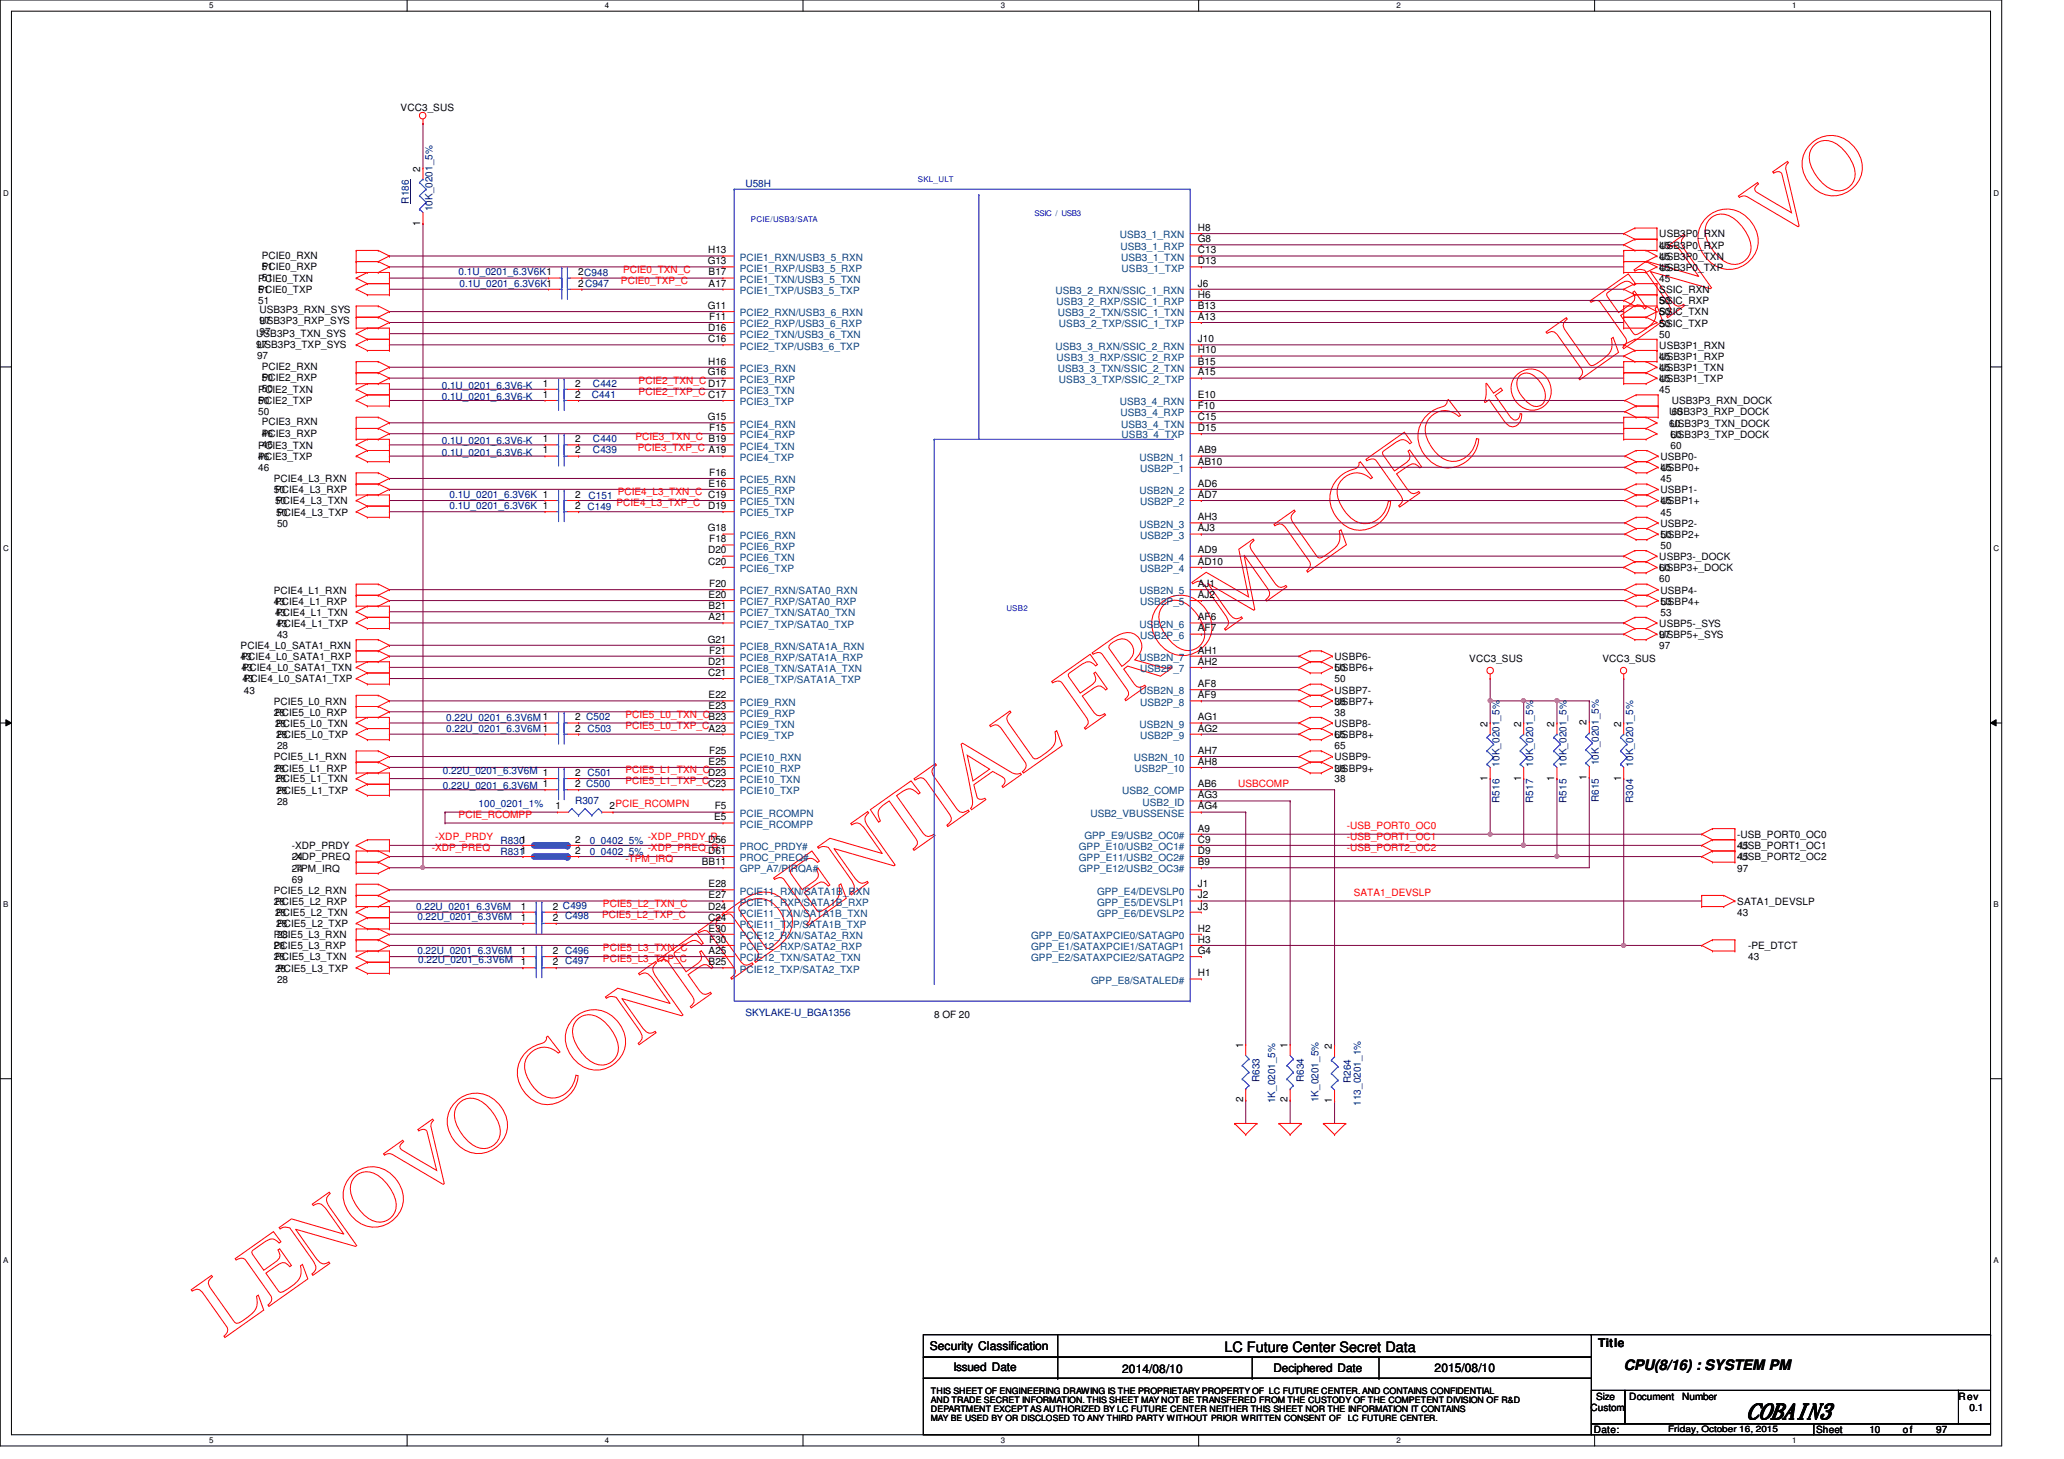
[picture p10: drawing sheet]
<svg xmlns="http://www.w3.org/2000/svg" width="297mm" height="210mm" viewBox="0 0 297 210" stroke-linecap="round" stroke-linejoin="round" font-family="sans-serif">
<defs><g id="words">
<text font-size="12.7" fill="#f00" x="32.2" y="192.5" transform="rotate(-35 32.2 192.5)">LENOVO CONFIDENTIAL FROM LCFC to LENOVO</text>
<text font-size="3.2" x="251.4" y="204">COBAIN3</text>
<g font-size="2.1">
<text x="176.2" y="194.4">LC Future Center Secret Data</text>
<text x="233.7" y="197.1">CPU(8/16) : SYSTEM PM</text>
</g>
<g font-size="1.7">
<text x="133.8" y="194.3">Security Classification</text>
<text x="137.2" y="197.2">Issued Date</text>
<text x="161.5" y="197.5">2014/08/10</text>
<text x="183.3" y="197.4">Deciphered Date</text>
<text x="206.5" y="197.3">2015/08/10</text>
<text x="230" y="193.8">Title</text>
</g>
<g font-size="1.4">
<text x="57.7" y="15.9">VCC3_SUS</text>
<text x="60.5" y="24.7" transform="rotate(-90 60.5 24.7)">2</text>
<text x="60.5" y="32.5" transform="rotate(-90 60.5 32.5)">1</text>
<text x="172.4" y="33.2">H8</text>
<text x="172.4" y="34.8">G8</text>
<text x="238.8" y="34.2">USB3P0_RXN</text>
<text x="238.8" y="35.8">45</text>
<text x="238.8" y="35.8">USB3P0_RXP</text>
<text x="37.2" y="40.6">PCIE0_TXN</text>
<text x="37.7" y="38.8">PCIE0_RXP</text>
<text x="37.7" y="40.4">51</text>
<text x="37.7" y="37.2">PCIE0_RXN</text>
<text x="37.7" y="38.8">51</text>
<text x="83.2" y="41.2">2C947</text>
<text x="83.2" y="39.6">2C948</text>
<text x="101.9" y="38">G13</text>
<text x="101.9" y="36.4">H13</text>
<text x="102" y="39.6">B17</text>
<text x="102" y="41.2">A17</text>
<text x="172.4" y="36.4">C13</text>
<text x="172.4" y="38">D13</text>
<text x="172.4" y="41.2">J6</text>
<text x="238.8" y="37.4">USB3P0_TXN</text>
<text x="238.8" y="39">45</text>
<text x="238.8" y="39">USB3P0_TXP</text>
<text x="238.8" y="40.6">45</text>
<text x="238.8" y="37.4">45</text>
<text x="37.2" y="42.2">PCIE0_TXP</text>
<text x="37.2" y="43.8">51</text>
<text x="37.2" y="42.2">51</text>
<text x="37.3" y="45">USB3P3_RXN_SYS</text>
<text x="37.3" y="46.7">97</text>
<text x="37.3" y="46.7">USB3P3_RXP_SYS</text>
<text x="101.9" y="44.5">G11</text>
<text x="101.9" y="47.6">D16</text>
<text x="102.1" y="46">F11</text>
<text x="172.4" y="42.8">H6</text>
<text x="172.4" y="44.5">B13</text>
<text x="172.4" y="46">A13</text>
<text x="238.8" y="47">SSIC_TXP</text>
<text x="238.8" y="45.4">SSIC_TXN</text>
<text x="238.8" y="47">50</text>
<text x="238.8" y="42.2">SSIC_RXN</text>
<text x="238.8" y="43.8">50</text>
<text x="238.8" y="43.8">SSIC_RXP</text>
<text x="238.8" y="45.4">50</text>
<text x="36.9" y="48.4">USB3P3_TXN_SYS</text>
<text x="36.9" y="50">97</text>
<text x="37" y="50">USB3P3_TXP_SYS</text>
<text x="37" y="51.6">97</text>
<text x="37.3" y="48.3">97</text>
<text x="37.7" y="53.2">PCIE2_RXN</text>
<text x="101.9" y="49.2">C16</text>
<text x="101.9" y="52.5">H16</text>
<text x="172.4" y="49.2">J10</text>
<text x="172.4" y="50.8">H10</text>
<text x="172.4" y="52.5">B15</text>
<text x="238.8" y="48.6">50</text>
<text x="238.8" y="53.4">USB3P1_TXN</text>
<text x="238.8" y="50.2">USB3P1_RXN</text>
<text x="238.8" y="51.8">45</text>
<text x="238.8" y="51.8">USB3P1_RXP</text>
<text x="238.8" y="53.4">45</text>
<text x="37.2" y="58.2">PCIE2_TXP</text>
<text x="37.2" y="59.8">50</text>
<text x="37.2" y="56.6">PCIE2_TXN</text>
<text x="37.2" y="58.2">50</text>
<text x="37.7" y="54.8">PCIE2_RXP</text>
<text x="37.7" y="56.4">50</text>
<text x="37.7" y="54.8">50</text>
<text x="78.1" y="55.6">1</text>
<text x="78.1" y="57.2">1</text>
<text x="82.8" y="55.6">2</text>
<text x="82.8" y="57.2">2</text>
<text x="101.9" y="54">G16</text>
<text x="101.9" y="55.6">D17</text>
<text x="101.9" y="57.2">C17</text>
<text x="172.4" y="54">A15</text>
<text x="172.4" y="57.2">E10</text>
<text x="172.4" y="58.8">F10</text>
<text x="238.8" y="55">USB3P1_TXP</text>
<text x="238.8" y="56.6">45</text>
<text x="238.8" y="55">45</text>
<text x="240.2" y="59.8">USB3P3_RXP_DOCK</text>
<text x="240.6" y="58.2">USB3P3_RXN_DOCK</text>
<text x="240.6" y="59.8">60</text>
<text x="37.2" y="64.6">PCIE3_TXN</text>
<text x="37.7" y="62.8">PCIE3_RXP</text>
<text x="37.7" y="64.4">46</text>
<text x="37.7" y="61.2">PCIE3_RXN</text>
<text x="37.7" y="62.8">46</text>
<text x="78.1" y="65.2">1</text>
<text x="78.1" y="63.6">1</text>
<text x="82.8" y="65.2">2</text>
<text x="82.8" y="63.6">2</text>
<text x="101.9" y="60.5">G15</text>
<text x="102" y="63.6">B19</text>
<text x="102" y="65.2">A19</text>
<text x="102.1" y="62">F15</text>
<text x="172.4" y="60.5">C15</text>
<text x="172.4" y="62">D15</text>
<text x="172.4" y="65.2">AB9</text>
<text x="240.2" y="61.4">60</text>
<text x="240.4" y="63">USB3P3_TXP_DOCK</text>
<text x="240.4" y="64.6">60</text>
<text x="240.4" y="61.4">USB3P3_TXN_DOCK</text>
<text x="240.4" y="63">60</text>
<text x="37.2" y="66.2">46</text>
<text x="37.2" y="66.2">PCIE3_TXP</text>
<text x="37.2" y="67.8">46</text>
<text x="39.4" y="69.4">PCIE4_L3_RXN</text>
<text x="39.4" y="71">50</text>
<text x="39.6" y="71">PCIE4_L3_RXP</text>
<text x="82.8" y="71.6">2</text>
<text x="101.9" y="71.6">C19</text>
<text x="102" y="70">E16</text>
<text x="102.1" y="68.5">F16</text>
<text x="172.4" y="66.8">AB10</text>
<text x="172.4" y="70">AD6</text>
<text x="172.4" y="71.6">AD7</text>
<text x="239" y="66.2">USBP0-</text>
<text x="239" y="67.8">45</text>
<text x="239" y="67.8">USBP0+</text>
<text x="239" y="69.4">45</text>
<text x="239" y="71">USBP1-</text>
<text x="39.6" y="72.6">50</text>
<text x="39.7" y="72.6">PCIE4_L3_TXN</text>
<text x="39.7" y="74.2">50</text>
<text x="39.9" y="74.2">PCIE4_L3_TXP</text>
<text x="39.9" y="75.8">50</text>
<text x="82.8" y="73.2">2 C149</text>
<text x="101.9" y="76.5">G18</text>
<text x="101.9" y="73.2">D19</text>
<text x="172.4" y="74.8">AH3</text>
<text x="172.4" y="76.5">AJ3</text>
<text x="239" y="72.6">45</text>
<text x="239" y="72.6">USBP1+</text>
<text x="239" y="74.2">45</text>
<text x="239" y="75.8">USBP2-</text>
<text x="239" y="77.4">50</text>
<text x="239" y="77.4">USBP2+</text>
<text x="101.9" y="79.6">D20</text>
<text x="101.9" y="81.2">C20</text>
<text x="102.1" y="78">F18</text>
<text x="172.4" y="79.6">AD9</text>
<text x="172.4" y="81.2">AD10</text>
<text x="238.8" y="80.6">USBP3-_DOCK</text>
<text x="238.8" y="82.2">60</text>
<text x="238.8" y="82.2">USBP3+_DOCK</text>
<text x="238.8" y="83.8">60</text>
<text x="239" y="79">50</text>
<text x="39.4" y="85.4">PCIE4_L1_RXN</text>
<text x="39.4" y="87">43</text>
<text x="39.6" y="87">PCIE4_L1_RXP</text>
<text x="39.6" y="88.6">43</text>
<text x="39.7" y="88.6">PCIE4_L1_TXN</text>
<text x="102" y="86">E20</text>
<text x="102" y="87.6">B21</text>
<text x="102" y="89.2">A21</text>
<text x="102.1" y="84.5">F20</text>
<text x="172.4" y="84.5">AJ1</text>
<text x="172.4" y="86">AJ2</text>
<text x="172.4" y="89.2">AF6</text>
<text x="239" y="85.4">USBP4-</text>
<text x="239" y="87">53</text>
<text x="239" y="87">USBP4+</text>
<text x="239" y="88.6">53</text>
<text x="34.6" y="93.4">PCIE4_L0_SATA1_RXN</text>
<text x="34.6" y="95">43</text>
<text x="34.8" y="95">PCIE4_L0_SATA1_RXP</text>
<text x="39.7" y="90.2">43</text>
<text x="39.9" y="90.2">PCIE4_L1_TXP</text>
<text x="39.9" y="91.8">43</text>
<text x="101.9" y="92.5">G21</text>
<text x="101.9" y="95.6">D21</text>
<text x="102.1" y="94">F21</text>
<text x="172.4" y="90.8">AF7</text>
<text x="172.4" y="94">AH1</text>
<text x="172.4" y="95.6">AH2</text>
<text x="192.1" y="95">USBP6-</text>
<text x="211.5" y="95.3">VCC3_SUS</text>
<text x="230.6" y="95.3">VCC3_SUS</text>
<text x="238.8" y="90.2">USBP5-_SYS</text>
<text x="238.8" y="91.8">97</text>
<text x="238.8" y="91.8">USBP5+_SYS</text>
<text x="238.8" y="93.4">97</text>
<text x="34.8" y="96.6">43</text>
<text x="34.9" y="96.6">PCIE4_L0_SATA1_TXN</text>
<text x="34.9" y="98.2">43</text>
<text x="35.1" y="98.2">PCIE4_L0_SATA1_TXP</text>
<text x="35.1" y="99.8">43</text>
<text x="39.4" y="101.4">PCIE5_L0_RXN</text>
<text x="101.9" y="97.2">C21</text>
<text x="102" y="100.5">E22</text>
<text x="172.4" y="98.8">AF8</text>
<text x="172.4" y="100.5">AF9</text>
<text x="192.1" y="96.6">50</text>
<text x="192.1" y="96.6">USBP6+</text>
<text x="192.1" y="98.2">50</text>
<text x="192.1" y="99.8">USBP7-</text>
<text x="192.1" y="101.4">38</text>
<text x="192.1" y="101.4">USBP7+</text>
<text x="39.4" y="103">28</text>
<text x="39.6" y="103">PCIE5_L0_RXP</text>
<text x="39.6" y="104.6">28</text>
<text x="39.7" y="104.6">PCIE5_L0_TXN</text>
<text x="39.7" y="106.2">28</text>
<text x="39.9" y="106.2">PCIE5_L0_TXP</text>
<text x="39.9" y="107.8">28</text>
<text x="82.8" y="103.6">2 C502</text>
<text x="82.8" y="105.2">2 C503</text>
<text x="102" y="102">E23</text>
<text x="102" y="103.6">B23</text>
<text x="102" y="105.2">A23</text>
<text x="172.4" y="103.6">AG1</text>
<text x="172.4" y="105.2">AG2</text>
<text x="192.1" y="103">38</text>
<text x="192.1" y="104.6">USBP8-</text>
<text x="192.1" y="106.2">65</text>
<text x="192.1" y="106.2">USBP8+</text>
<text x="192.1" y="107.8">65</text>
<text x="214.1" y="104.5" transform="rotate(-90 214.1 104.5)">2</text>
<text x="218.9" y="104.5" transform="rotate(-90 218.9 104.5)">2</text>
<text x="223.7" y="104.5" transform="rotate(-90 223.7 104.5)">2</text>
<text x="228.3" y="104.4" transform="rotate(-90 228.3 104.4)">2</text>
<text x="233.3" y="104.5" transform="rotate(-90 233.3 104.5)">2</text>
<text x="39.4" y="109.4">PCIE5_L1_RXN</text>
<text x="39.4" y="111">28</text>
<text x="39.6" y="111">PCIE5_L1_RXP</text>
<text x="39.6" y="112.6">28</text>
<text x="39.7" y="112.6">PCIE5_L1_TXN</text>
<text x="82.8" y="113.2">2 C500</text>
<text x="82.8" y="111.6">2 C501</text>
<text x="101.9" y="111.6">D23</text>
<text x="101.9" y="113.2">C23</text>
<text x="102" y="110">E25</text>
<text x="102.1" y="108.5">F25</text>
<text x="172.4" y="108.5">AH7</text>
<text x="172.4" y="110">AH8</text>
<text x="172.4" y="113.2">AB6</text>
<text x="192.1" y="109.4">USBP9-</text>
<text x="192.1" y="111">38</text>
<text x="192.1" y="111">USBP9+</text>
<text x="192.1" y="112.6">38</text>
<text x="214.1" y="112.3" transform="rotate(-90 214.1 112.3)">1</text>
<text x="218.9" y="112.3" transform="rotate(-90 218.9 112.3)">1</text>
<text x="223.7" y="112.3" transform="rotate(-90 223.7 112.3)">1</text>
<text x="228.3" y="112.2" transform="rotate(-90 228.3 112.2)">1</text>
<text x="233.3" y="112.3" transform="rotate(-90 233.3 112.3)">1</text>
<text x="39.7" y="114.2">28</text>
<text x="39.9" y="114.2">PCIE5_L1_TXP</text>
<text x="39.9" y="115.8">28</text>
<text x="79.9" y="116.5">1</text>
<text x="87.7" y="116.5">2</text>
<text x="102.8" y="118">E5</text>
<text x="102.9" y="116.5">F5</text>
<text x="172.4" y="114.9">AG3</text>
<text x="172.4" y="116.5">AG4</text>
<text x="172.4" y="119.6">A9</text>
<text x="42" y="122.2">-XDP_PRDY</text>
<text x="42" y="123.8">24</text>
<text x="42" y="123.8">-XDP_PREQ</text>
<text x="42" y="125.4">24</text>
<text x="42" y="125.4">-TPM_IRQ</text>
<text x="82.8" y="121.2">2</text>
<text x="82.8" y="122.9">2</text>
<text x="101" y="124.5">BB11</text>
<text x="101.9" y="121.2">D56</text>
<text x="101.9" y="122.9">D61</text>
<text x="172.4" y="121.2">C9</text>
<text x="172.4" y="122.9">D9</text>
<text x="172.4" y="124.5">B9</text>
<text x="250" y="120.6">-USB_PORT0_OC0</text>
<text x="250" y="122.2">45</text>
<text x="250" y="122.2">-USB_PORT1_OC1</text>
<text x="250" y="123.8">45</text>
<text x="250" y="123.8">-USB_PORT2_OC2</text>
<text x="250" y="125.4">97</text>
<text x="39.4" y="128.6">PCIE5_L2_RXN</text>
<text x="39.4" y="130.2">28</text>
<text x="39.6" y="130.2">PCIE5_L2_RXP</text>
<text x="39.6" y="131.8">28</text>
<text x="39.7" y="131.8">PCIE5_L2_TXN</text>
<text x="42" y="127">69</text>
<text x="75" y="130.9">1</text>
<text x="79.5" y="130.9">2 C499</text>
<text x="101.9" y="130.9">D24</text>
<text x="102" y="127.6">E28</text>
<text x="102" y="129.2">E27</text>
<text x="172.4" y="127.6">J1</text>
<text x="172.4" y="129.2">J2</text>
<text x="172.4" y="130.9">J3</text>
<text x="250" y="130.2">SATA1_DEVSLP</text>
<text x="250" y="131.8">43</text>
<text x="39.4" y="135">PCIE5_L3_RXN</text>
<text x="39.4" y="136.6">28</text>
<text x="39.4" y="136.6">PCIE5_L3_RXP</text>
<text x="39.7" y="133.4">28</text>
<text x="39.9" y="133.4">PCIE5_L2_TXP</text>
<text x="39.9" y="135">28</text>
<text x="75" y="132.5">1</text>
<text x="75" y="137.2">1</text>
<text x="79.5" y="132.5">2 C498</text>
<text x="79.5" y="137.2">2 C496</text>
<text x="101.9" y="132.5">C24</text>
<text x="102" y="134">E30</text>
<text x="102" y="137.2">A25</text>
<text x="102.1" y="135.6">F30</text>
<text x="172.4" y="134">H2</text>
<text x="172.4" y="135.6">H3</text>
<text x="172.4" y="137.2">G4</text>
<text x="251.6" y="136.6">-PE_DTCT</text>
<text x="39.4" y="138.2">28</text>
<text x="39.6" y="138.2">PCIE5_L3_TXN</text>
<text x="39.6" y="139.8">28</text>
<text x="39.9" y="139.8">PCIE5_L3_TXP</text>
<text x="39.9" y="141.4">28</text>
<text x="75" y="138.9">1</text>
<text x="79.5" y="138.9">2 C497</text>
<text x="102" y="138.9">B25</text>
<text x="172.4" y="140.5">H1</text>
<text x="251.6" y="138.2">43</text>
<text x="134.4" y="146.5">8 OF 20</text>
<text x="178.9" y="150.7" transform="rotate(-90 178.9 150.7)">1</text>
<text x="185.3" y="150.7" transform="rotate(-90 185.3 150.7)">1</text>
<text x="191.7" y="150.9" transform="rotate(-90 191.7 150.9)">2</text>
<text x="178.9" y="158.6" transform="rotate(-90 178.9 158.6)">2</text>
<text x="185.3" y="158.6" transform="rotate(-90 185.3 158.6)">2</text>
<text x="191.7" y="158.8" transform="rotate(-90 191.7 158.8)">1</text>
<text x="228.9" y="203">Custom</text>
<text x="229.7" y="201.4">Size</text>
<text x="234.5" y="201.4">Document</text>
<text x="242.1" y="201.4">Number</text>
<text x="281.9" y="201.4">Rev</text>
<text x="283.5" y="203">0.1</text>
<text x="229.4" y="206.2">Date:</text>
<text x="261.4" y="206.2">Sheet</text>
<text x="269" y="206.2">10</text>
<text x="273.9" y="206.2">of</text>
<text x="278.6" y="206.2">97</text>
</g>
<g font-size="1.4" fill="#000080">
<text x="58.8" y="29.3" transform="rotate(-90 58.8 29.3)">R186</text>
<text x="107.3" y="27">U58H</text>
<text x="62.2" y="30.4" transform="rotate(-90 62.2 30.4)">10K_0201_5%</text>
<text x="66" y="39.6">0.1U_0201_6.3V6K1</text>
<text x="66.1" y="41.4">0.1U_0201_6.3V6K1</text>
<text x="63.6" y="55.9">0.1U_0201_6.3V6-K</text>
<text x="63.6" y="57.5">0.1U_0201_6.3V6-K</text>
<text x="85.2" y="57.2">C441</text>
<text x="85.3" y="55.6">C442</text>
<text x="63.6" y="65.5">0.1U_0201_6.3V6-K</text>
<text x="63.6" y="63.9">0.1U_0201_6.3V6-K</text>
<text x="85.3" y="65.2">C439</text>
<text x="85.3" y="63.6">C440</text>
<text x="64.7" y="71.6">0.1U_0201_6.3V6K 1</text>
<text x="84.7" y="71.8">C151</text>
<text x="64.7" y="73.2">0.1U_0201_6.3V6K 1</text>
<text x="64.2" y="105.4">0.22U_0201_6.3V6M 1</text>
<text x="64.2" y="103.8">0.22U_0201_6.3V6M 1</text>
<text x="63.8" y="111.3">0.22U_0201_6.3V6M 1</text>
<text x="63.8" y="113.5">0.22U_0201_6.3V6M 1</text>
<text x="215.8" y="110.3" transform="rotate(-90 215.8 110.3)">10K_0201_5%</text>
<text x="220.6" y="110.3" transform="rotate(-90 220.6 110.3)">10K_0201_5%</text>
<text x="225.4" y="110.3" transform="rotate(-90 225.4 110.3)">10K_0201_5%</text>
<text x="230.1" y="110.1" transform="rotate(-90 230.1 110.1)">10K_0201_5%</text>
<text x="235" y="110.3" transform="rotate(-90 235 110.3)">10K_0201_5%</text>
<text x="68.9" y="116.1">100_0201_1%</text>
<text x="82.8" y="115.6">R307</text>
<text x="215.8" y="115.5" transform="rotate(-90 215.8 115.5)">R516</text>
<text x="220.6" y="115.5" transform="rotate(-90 220.6 115.5)">R517</text>
<text x="225.4" y="115.5" transform="rotate(-90 225.4 115.5)">R515</text>
<text x="230.1" y="115.4" transform="rotate(-90 230.1 115.4)">R615</text>
<text x="235" y="115.5" transform="rotate(-90 235 115.5)">R304</text>
<text x="72" y="121.4">R8301</text>
<text x="72" y="123">R8311</text>
<text x="84.9" y="121.4">0_0402_5%</text>
<text x="84.9" y="123">0_0402_5%</text>
<text x="59.9" y="131">0.22U_0201_6.3V6M</text>
<text x="60.1" y="132.4">0.22U_0201_6.3V6M</text>
<text x="60.1" y="137.2">0.22U_0201_6.3V6M</text>
<text x="60.2" y="138.5">0.22U_0201_6.3V6M</text>
<text x="107.3" y="146.2">SKYLAKE-U_BGA1356</text>
<text x="181.3" y="155.7" transform="rotate(-90 181.3 155.7)">R633</text>
<text x="187.7" y="155.7" transform="rotate(-90 187.7 155.7)">R634</text>
<text x="194.4" y="155.9" transform="rotate(-90 194.4 155.9)">R264</text>
<text x="183.5" y="158.8" transform="rotate(-90 183.5 158.8)">1K_0201_5%</text>
<text x="189.7" y="158.6" transform="rotate(-90 189.7 158.6)">1K_0201_5%</text>
<text x="195.8" y="159.1" transform="rotate(-90 195.8 159.1)">113_0201_1%</text>
</g>
<g font-size="1.4" fill="#004080">
<text x="161.2" y="34.3">USB3_1_RXN</text>
<text x="161.2" y="35.9">USB3_1_RXP</text>
<text x="106.5" y="37.5">PCIE1_RXN/USB3_5_RXN</text>
<text x="106.5" y="39.1">PCIE1_RXP/USB3_5_RXP</text>
<text x="106.5" y="40.7">PCIE1_TXN/USB3_5_TXN</text>
<text x="161.3" y="37.5">USB3_1_TXN</text>
<text x="161.4" y="39.1">USB3_1_TXP</text>
<text x="106.5" y="42.3">PCIE1_TXP/USB3_5_TXP</text>
<text x="106.5" y="45.5">PCIE2_RXN/USB3_6_RXN</text>
<text x="106.5" y="47.1">PCIE2_RXP/USB3_6_RXP</text>
<text x="151.9" y="42.3">USB3_2_RXN/SSIC_1_RXN</text>
<text x="152.1" y="43.9">USB3_2_RXP/SSIC_1_RXP</text>
<text x="152.2" y="45.5">USB3_2_TXN/SSIC_1_TXN</text>
<text x="152.4" y="47.1">USB3_2_TXP/SSIC_1_TXP</text>
<text x="106.5" y="48.7">PCIE2_TXN/USB3_6_TXN</text>
<text x="106.5" y="50.3">PCIE2_TXP/USB3_6_TXP</text>
<text x="106.5" y="53.5">PCIE3_RXN</text>
<text x="151.9" y="50.3">USB3_3_RXN/SSIC_2_RXN</text>
<text x="152.1" y="51.9">USB3_3_RXP/SSIC_2_RXP</text>
<text x="152.2" y="53.5">USB3_3_TXN/SSIC_2_TXN</text>
<text x="106.5" y="55.1">PCIE3_RXP</text>
<text x="106.5" y="56.7">PCIE3_TXN</text>
<text x="106.5" y="58.3">PCIE3_TXP</text>
<text x="152.4" y="55.1">USB3_3_TXP/SSIC_2_TXP</text>
<text x="161.2" y="58.3">USB3_4_RXN</text>
<text x="161.2" y="59.9">USB3_4_RXP</text>
<text x="106.5" y="61.5">PCIE4_RXN</text>
<text x="106.5" y="63.1">PCIE4_RXP</text>
<text x="106.5" y="64.7">PCIE4_TXN</text>
<text x="161.3" y="61.5">USB3_4_TXN</text>
<text x="161.4" y="63.1">USB3_4_TXP</text>
<text x="106.5" y="66.3">PCIE4_TXP</text>
<text x="106.5" y="69.5">PCIE5_RXN</text>
<text x="106.5" y="71.1">PCIE5_RXP</text>
<text x="164" y="66.3">USB2N_1</text>
<text x="164" y="71.1">USB2N_2</text>
<text x="164.1" y="67.9">USB2P_1</text>
<text x="106.5" y="72.7">PCIE5_TXN</text>
<text x="106.5" y="74.3">PCIE5_TXP</text>
<text x="106.5" y="77.5">PCIE6_RXN</text>
<text x="164" y="75.9">USB2N_3</text>
<text x="164.1" y="72.7">USB2P_2</text>
<text x="164.1" y="77.5">USB2P_3</text>
<text x="106.5" y="79.1">PCIE6_RXP</text>
<text x="106.5" y="80.7">PCIE6_TXN</text>
<text x="106.5" y="82.3">PCIE6_TXP</text>
<text x="164" y="80.7">USB2N_4</text>
<text x="164.1" y="82.3">USB2P_4</text>
<text x="106.5" y="85.5">PCIE7_RXN/SATA0_RXN</text>
<text x="106.5" y="87.1">PCIE7_RXP/SATA0_RXP</text>
<text x="106.5" y="88.7">PCIE7_TXN/SATA0_TXN</text>
<text x="164" y="85.5">USB2N_5</text>
<text x="164.1" y="87.1">USB2P_5</text>
<text x="106.5" y="90.3">PCIE7_TXP/SATA0_TXP</text>
<text x="106.5" y="93.5">PCIE8_RXN/SATA1A_RXN</text>
<text x="106.5" y="95.1">PCIE8_RXP/SATA1A_RXP</text>
<text x="164" y="90.3">USB2N_6</text>
<text x="164" y="95.1">USB2N_7</text>
<text x="164.1" y="91.9">USB2P_6</text>
<text x="106.5" y="96.7">PCIE8_TXN/SATA1A_TXN</text>
<text x="106.5" y="98.3">PCIE8_TXP/SATA1A_TXP</text>
<text x="106.5" y="101.5">PCIE9_RXN</text>
<text x="164" y="99.9">USB2N_8</text>
<text x="164.1" y="96.7">USB2P_7</text>
<text x="164.1" y="101.5">USB2P_8</text>
<text x="106.5" y="103.1">PCIE9_RXP</text>
<text x="106.5" y="104.7">PCIE9_TXN</text>
<text x="106.5" y="106.3">PCIE9_TXP</text>
<text x="164" y="104.7">USB2N_9</text>
<text x="164.1" y="106.3">USB2P_9</text>
<text x="106.5" y="109.5">PCIE10_RXN</text>
<text x="106.5" y="111.1">PCIE10_RXP</text>
<text x="106.5" y="112.7">PCIE10_TXN</text>
<text x="163.2" y="109.5">USB2N_10</text>
<text x="163.3" y="111.1">USB2P_10</text>
<text x="106.5" y="114.3">PCIE10_TXP</text>
<text x="106.5" y="117.5">PCIE_RCOMPN</text>
<text x="106.5" y="119.1">PCIE_RCOMPP</text>
<text x="156.9" y="117.5">USB2_VBUSSENSE</text>
<text x="161.5" y="114.3">USB2_COMP</text>
<text x="164.4" y="115.9">USB2_ID</text>
<text x="106.5" y="122.3">PROC_PRDY#</text>
<text x="106.5" y="123.9">PROC_PREQ#</text>
<text x="106.5" y="125.5">GPP_A7/PIRQA#</text>
<text x="155.3" y="122.3">GPP_E10/USB2_OC1#</text>
<text x="155.3" y="123.9">GPP_E11/USB2_OC2#</text>
<text x="155.3" y="125.5">GPP_E12/USB2_OC3#</text>
<text x="156.1" y="120.7">GPP_E9/USB2_OC0#</text>
<text x="106.5" y="128.7">PCIE11_RXN/SATA1B_RXN</text>
<text x="106.5" y="130.3">PCIE11_RXP/SATA1B_RXP</text>
<text x="106.5" y="131.9">PCIE11_TXN/SATA1B_TXN</text>
<text x="157.9" y="128.7">GPP_E4/DEVSLP0</text>
<text x="157.9" y="130.3">GPP_E5/DEVSLP1</text>
<text x="157.9" y="131.9">GPP_E6/DEVSLP2</text>
<text x="106.5" y="133.5">PCIE11_TXP/SATA1B_TXP</text>
<text x="106.5" y="135.1">PCIE12_RXN/SATA2_RXN</text>
<text x="106.5" y="136.7">PCIE12_RXP/SATA2_RXP</text>
<text x="148.4" y="135.1">GPP_E0/SATAXPCIE0/SATAGP0</text>
<text x="148.4" y="136.7">GPP_E1/SATAXPCIE1/SATAGP1</text>
<text x="106.5" y="138.3">PCIE12_TXN/SATA2_TXN</text>
<text x="106.5" y="139.9">PCIE12_TXP/SATA2_TXP</text>
<text x="148.4" y="138.3">GPP_E2/SATAXPCIE2/SATAGP2</text>
<text x="157" y="141.5">GPP_E8/SATALED#</text>
</g>
<g font-size="1.4" fill="#f00">
<text x="89.4" y="40.9">PCIE0_TXP_C</text>
<text x="89.7" y="39.2">PCIE0_TXN_C</text>
<text x="91.9" y="56.9">PCIE2_TXP_C</text>
<text x="91.9" y="55.2">PCIE2_TXN_C</text>
<text x="91.4" y="63.2">PCIE3_TXN_C</text>
<text x="91.8" y="64.9">PCIE3_TXP_C</text>
<text x="88.9" y="71.2">PCIE4_L3_TXN_C</text>
<text x="88.7" y="72.9">PCIE4_L3_TXP_C</text>
<text x="90" y="104.9">PCIE5_L0_TXP_C</text>
<text x="90" y="103.3">PCIE5_L0_TXN_C</text>
<text x="90" y="112.9">PCIE5_L1_TXP_C</text>
<text x="90" y="111.3">PCIE5_L1_TXN_C</text>
<text x="178.2" y="113.3">USBCOMP</text>
<text x="66" y="117.6">PCIE_RCOMPP</text>
<text x="88.6" y="116.1">PCIE_RCOMPN</text>
<text x="193.8" y="119.3">-USB_PORT0_OC0</text>
<text x="62.1" y="122.5">-XDP_PREQ</text>
<text x="62.7" y="120.9">-XDP_PRDY</text>
<text x="90" y="124.1">-TPM_IRQ</text>
<text x="93.2" y="120.9">-XDP_PRDY_R</text>
<text x="93.2" y="122.5">-XDP_PREQ_R</text>
<text x="193.8" y="120.9">-USB_PORT1_OC1</text>
<text x="193.8" y="122.5">-USB_PORT2_OC2</text>
<text x="86.8" y="130.5">PCIE5_L2_TXN_C</text>
<text x="194.8" y="128.9">SATA1_DEVSLP</text>
<text x="86.7" y="132.1">PCIE5_L2_TXP_C</text>
<text x="86.8" y="136.9">PCIE5_L3_TXN_C</text>
<text x="86.8" y="138.5">PCIE5_L3_TXP_C</text>
</g>
<g font-size="1.3">
<text x="134" y="200.6">THIS SHEET OF ENGINEERING DRAWING IS THE PROPRIETARY PROPERTY OF LC FUTURE CENTER. AND CONTAINS CONFIDENTIAL</text>
<text x="134" y="201.9">AND TRADE SECRET INFORMATION. THIS SHEET MAY NOT BE TRANSFERED FROM THE CUSTODY OF THE COMPETENT DIVISION OF R&amp;D</text>
<text x="134" y="203.2">DEPARTMENT EXCEPT AS AUTHORIZED BY LC FUTURE CENTER NEITHER THIS SHEET NOR THE INFORMATION IT CONTAINS</text>
<text x="240.1" y="206">Friday, October 16, 2015</text>
</g>
<g font-size="1.2">
<text x="134" y="204.5">MAY BE USED BY OR DISCLOSED TO ANY THIRD PARTY WITHOUT PRIOR WRITTEN CONSENT OF</text>
<text x="194" y="204.5">LC FUTURE CENTER.</text>
</g>
<g font-size="1.1">
<text x="30.1" y="1.1">5</text>
<text x="87" y="1.1">4</text>
<text x="144" y="1.1">3</text>
<text x="201" y="1.1">2</text>
<text x="257.9" y="1.1">1</text>
<text x=".5" y="28.2">D</text>
<text x="286.9" y="28.2">D</text>
<text x=".5" y="79.3">C</text>
<text x="286.9" y="79.3">C</text>
<text x=".5" y="130.6">B</text>
<text x="286.9" y="130.6">B</text>
<text x=".5" y="181.7">A</text>
<text x="286.9" y="181.7">A</text>
<text x="30.1" y="207.6">5</text>
<text x="87" y="207.6">4</text>
<text x="144" y="207.6">3</text>
<text x="201" y="207.6">2</text>
<text x="257.9" y="207.6">1</text>
</g>
<g font-size="1.1" fill="#00f">
<text x="132.1" y="26.2">SKL_ULT</text>
<text x="108.1" y="31.9">PCIE/USB3/SATA</text>
<text x="148.9" y="31.1">SSIC / USB3</text>
<text x="144.9" y="87.9">USB2</text>
</g>
</g></defs>
<path d="M0 0h288.1v208h-288.1zM1.6 1.6h284.9v204.8h-284.9z" fill="none" stroke="#000" stroke-width=".14"/>
<g fill="#fff">
<path d="M30.1 .2h.6v1.2h-.6z"/>
<path d="M30.1 206.6h.6v1.2h-.6z"/>
</g>
<path d="M58.6 0v1.6M58.6 206.4v1.6" fill="none" stroke="#000" stroke-width=".14"/>
<g fill="#fff">
<path d="M87 .2h.6v1.2h-.6z"/>
<path d="M87 206.6h.6v1.2h-.6z"/>
</g>
<path d="M115.6 0v1.6M115.6 206.4v1.6" fill="none" stroke="#000" stroke-width=".14"/>
<g fill="#fff">
<path d="M144 .2h.6v1.2h-.6z"/>
<path d="M144 206.6h.6v1.2h-.6z"/>
</g>
<path d="M172.5 0v1.6M172.5 206.4v1.6" fill="none" stroke="#000" stroke-width=".14"/>
<g fill="#fff">
<path d="M201 .2h.5v1.2h-.5z"/>
<path d="M201 206.6h.5v1.2h-.5z"/>
</g>
<path d="M229.5 0v1.6M229.5 206.4v1.6" fill="none" stroke="#000" stroke-width=".14"/>
<g fill="#fff">
<path d="M257.9 .2h.6v1.2h-.6z"/>
<path d="M257.9 206.6h.6v1.2h-.6z"/>
<path d="M.5 27.2h.7v1.2h-.7z"/>
<path d="M286.9 27.2h.8v1.2h-.8z"/>
<path d="M.5 78.4h.7v1.1h-.7z"/>
<path d="M286.9 78.4h.8v1.1h-.8z"/>
</g>
<path d="M0 52.8h1.6M286.5 52.8h1.6" fill="none" stroke="#000" stroke-width=".14"/>
<g fill="#fff">
<path d="M.5 129.6h.7v1.2h-.7z"/>
<path d="M286.9 129.6h.7v1.2h-.7z"/>
</g>
<path d="M0 104h1.6M.8 103.5l.8 .5-.8 .4zM286.5 104l.8-.5v.9zM286.5 104h1.6" fill="none" stroke="#000" stroke-width=".14"/>
<path d="M.8 103.5l.8 .5-.8 .4zM286.5 104l.8-.5v.9z" fill="#000"/>
<g fill="#fff">
<path d="M.5 180.8h.7v1.1h-.7z"/>
<path d="M286.9 180.8h.7v1.1h-.7z"/>
</g>
<path d="M0 155.2h1.6M286.5 155.2h1.6" fill="none" stroke="#000" stroke-width=".14"/>
<g fill="none" stroke="#800040" stroke-width=".14">
<path d="M64 116.8h.1M64 118.4h.1M64 116.8h16.2M64 116.8v1.6M64 118.4h40.1M88.2 116.8h.1M88.2 116.8h15.9M219.3 112h.1M219.3 112v9.6M56 124.8h.1M56 121.6h19.3M56 123.2h19.3"/>
<path d="M56 124.8h4.9M75.3 121.6h.1M75.3 123.2h.1M172.9 129.6h.1M172.9 120h.1M172.9 121.6h.1M172.9 121.6h72M172.9 129.6h72M172.9 120h41.6M219.3 121.6h.1"/>
</g>
<circle cx="219.2" cy="121.6" r=".31" fill="#f0f"/>
<circle cx="219.2" cy="121.6" r=".31" fill="none" stroke="#f0f" stroke-width=".14"/>
<path d="M214.5 100.8h.1M214.5 100.8v3.2M214.5 100.8h4.8" fill="none" stroke="#800040" stroke-width=".14"/>
<circle cx="219.2" cy="100.8" r=".3" fill="#f0f"/>
<circle cx="219.2" cy="100.8" r=".3" fill="none" stroke="#f0f" stroke-width=".14"/>
<circle cx="214.5" cy="100.8" r=".3" fill="#f0f"/>
<circle cx="214.5" cy="100.8" r=".3" fill="none" stroke="#f0f" stroke-width=".14"/>
<g fill="none" stroke="#800040" stroke-width=".14">
<path d="M214.5 97.6h.1M214.5 97.6v3.2M233.7 97.6h.1M233.7 97.6v6.4M172.9 113.6h.1M172.9 113.6h19.2M192.1 113.6h.1M192.1 113.6v36.8M214.5 112h.1M214.5 112v8M219.3 100.8h.1M219.3 100.8v3.2"/>
<path d="M214.5 120h.1M214.5 120h30.4M192.1 158.4h.1M192.1 158.4v3.2"/>
</g>
<circle cx="214.5" cy="120" r=".3" fill="#f0f"/>
<circle cx="214.5" cy="120" r=".3" fill="none" stroke="#f0f" stroke-width=".14"/>
<path d="M172.9 136h.1M172.9 136h60.8" fill="none" stroke="#800040" stroke-width=".14"/>
<circle cx="233.7" cy="136" r=".31" fill="#f0f"/>
<circle cx="233.7" cy="136" r=".31" fill="none" stroke="#f0f" stroke-width=".14"/>
<g fill="none" stroke="#800040" stroke-width=".14">
<path d="M56 36.8h.1M56 38.4h.1M56 36.8h48.1M56 38.4h48.1M172.9 33.6h.1M172.9 35.2h.1M172.9 36.8h.1M172.9 38.4h.1M172.9 36.8h60.8M172.9 38.4h60.8M172.9 33.6h60.8M172.9 35.2h60.8"/>
<path d="M56 40h.1M56 41.6h.1M56 52.8h.1M56 54.4h.1M56 56h.1M56 57.6h.1M56 48h.1M56 49.6h.1M56 40h22.9M56 41.6h22.9M56 52.8h48.1M56 54.4h48.1"/>
<path d="M56 56h22.4M56 57.6h22.4M56 49.6h48.1M56 48h48.1M172.9 41.6h.1M172.9 43.2h.1M172.9 44.8h.1M172.9 46.4h.1M172.9 49.6h.1M172.9 51.2h.1M172.9 52.8h.1M172.9 54.4h.1"/>
<path d="M172.9 59.2h.1M172.9 57.6h.1M172.9 41.6h60.8M172.9 52.8h60.8M172.9 54.4h60.8M172.9 57.6h60.9M172.9 43.2h60.8M172.9 44.8h60.8M172.9 46.4h60.8M172.9 49.6h60.8M172.9 51.2h60.8M172.9 59.2h60.9"/>
<path d="M56 60.8h.1M56 62.4h.1M56 65.6h.1M56 68.8h.1M56 70.4h.1M56 72h.1M56 60.8h48.1M56 62.4h48.1M56 65.6h22.4M56 70.4h48.1M56 72h22.4M56 68.8h48.1"/>
<path d="M172.9 65.6h.1M172.9 67.2h.1M172.9 70.4h.1M172.9 72h.1M172.9 75.2h.1M172.9 76.8h.1M172.9 60.8h.1M172.9 62.4h.1M172.9 60.8h60.8M172.9 62.4h60.8M172.9 65.6h60.9M172.9 67.2h60.9"/>
<path d="M172.9 70.4h60.9M172.9 72h60.9M172.9 75.2h60.9M172.9 76.8h60.9M56 84.8h.1M56 86.4h.1M56 92.8h.1M56 94.4h.1M56 96h.1M56 97.6h.1M56 84.8h48.1M56 86.4h48.1"/>
<path d="M56 92.8h48.1M56 94.4h48.1M56 96h48.1M56 97.6h48.1M172.9 94.4h.1M172.9 96h.1M172.9 99.2h.1M172.9 80h.1M172.9 81.6h.1M172.9 94.4h14M172.9 96h14M172.9 99.2h14"/>
<path d="M172.9 80h60.8M172.9 81.6h60.8M56 113.6h.1M56 108.8h.1M56 110.4h.1M56 112h.1M56 105.6h.1M56 100.8h.1M56 102.4h.1M56 104h.1M56 100.8h48.1M56 104h22.4"/>
<path d="M56 105.6h22.4M56 108.8h48.1M56 110.4h48.1M56 113.6h22.4M56 112h22.4M56 102.4h48.1M172.9 100.8h.1M172.9 104h.1M172.9 105.6h.1M172.9 108.8h.1M172.9 110.4h.1M172.9 100.8h14"/>
<path d="M172.9 104h14M172.9 105.6h14M172.9 108.8h14M172.9 110.4h14M219.3 100.8h.1M219.3 100.8h4.8M224.1 112h.1M224.1 100.8h.1M224.1 100.8v3.2M224.1 112v11.2h-51.2M233.7 112h.1M233.7 112v24"/>
<path d="M56 136h48.1M56 132.8h19.3M56 128h48.1M56 129.6h48.1M56 131.2h19.3M56 139.2h19.3M56 134.4h48.1M56 137.6h19.3M75.3 132.8h.1M75.3 131.2h.1M75.3 139.2h.1M75.3 137.6h.1"/>
<path d="M104.1 128h.1M104.1 129.6h.1M104.1 134.4h.1M104.1 136h.1M172.9 123.2h.1M233.7 136h.1M233.7 136h11.2"/>
</g>
<circle cx="224.1" cy="123.2" r=".3" fill="#f0f"/>
<circle cx="224.1" cy="123.2" r=".3" fill="none" stroke="#f0f" stroke-width=".14"/>
<path d="M60.9 32.2h.1M60.9 32.2v92.6M83.3 123.2h20.8M83.3 121.6h20.8M104.1 121.6h.1M104.1 123.2h.1M224.1 123.2h.1M224.1 123.2h20.8" fill="none" stroke="#800040" stroke-width=".14"/>
<circle cx="60.8" cy="124.8" r=".3" fill="#f0f"/>
<circle cx="60.8" cy="124.8" r=".3" fill="none" stroke="#f0f" stroke-width=".14"/>
<g fill="none" stroke="#800040" stroke-width=".14">
<path d="M60.9 17.8h.1M60.9 17.8v6.4M56 44.8h.1M56 46.4h.1M56 44.8h48.1M56 46.4h48.1M83.3 57.6h.1M83.3 56h.1M83.3 57.6h20.8M83.3 56h20.8M83.7 40h.1M83.7 41.6h.1"/>
<path d="M83.7 40h20.4M83.7 41.6h20.4M56 73.6h.1M56 64h.1M56 73.6h22.4M56 64h22.4M83.3 64h.1M83.3 65.6h.1M83.3 73.6h.1M83.3 72h.1M83.3 73.6h20.8M83.3 64h20.8"/>
<path d="M83.3 65.6h20.8M83.3 72h20.8M56 89.6h.1M56 88h.1M56 89.6h48.1M56 88h48.1M172.9 89.6h.1M172.9 91.2h.1M172.9 84.8h.1M172.9 86.4h.1M172.9 89.6h60.8M172.9 91.2h60.8"/>
<path d="M172.9 84.8h60.9M172.9 86.4h60.9M83.3 105.6h.1M83.3 104h.1M83.3 113.6h.1M83.3 112h.1M83.3 105.6h20.8M83.3 104h20.8M83.3 113.6h20.8M83.3 112h20.8M224.1 100.8h.1M224.1 100.8h4.6"/>
<path d="M228.7 100.8h.1M228.7 100.8v3M60.9 124.8h.1M60.9 124.8h43.2M80 132.8h.1M80 131.2h.1M80 139.2h.1M80 137.6h.1M80 132.8h24.1M80 131.2h24.1M80 139.2h24.1M80 137.6h24.1"/>
</g>
<circle cx="224.1" cy="100.8" r=".3" fill="#f0f"/>
<circle cx="224.1" cy="100.8" r=".3" fill="none" stroke="#f0f" stroke-width=".14"/>
<g fill="none" stroke="#800040" stroke-width=".14">
<path d="M172.9 115.2h.1M172.9 116.8h.1M172.9 115.2h12.8M172.9 116.8h6.4M179.3 116.8h.1M179.3 116.8v33.5M185.7 115.2h.1M185.7 115.2v35.1M228.7 111.8h.1M228.7 111.8v13h-55.8M172.9 124.8h.1M179.3 158.3h.1"/>
<path d="M179.3 158.3v3.3M185.7 158.3h.1M185.7 158.3v3.3"/>
</g>
<g fill="none" stroke="#f00" stroke-width=".14">
<path d="M60.9 17.8h.1M60.9 17.1v.7M51.3 39.2h.1M51.3 37.6h.1M51.3 36h.1M51.3 36h3.1M51.3 37.6h3.1M51.3 39.2h4.7M51.3 36v3.2M52.9 39.2h.1M52.9 39.2l-1.6 .8M54.4 39.2h.1"/>
<path d="M54.4 37.6h.1M54.4 36h.1M54.4 37.6l1.6 .8M54.4 36l1.6 .8M56 39.2h.1M56 38.4h.1M56 36.8h.1M56 39.2v3.2M56 38.4l-1.6 .8M56 36.8l-1.6 .8M104.1 36.8h.1M104.1 38.4h.1"/>
<path d="M104.1 36.8h1.6M104.1 38.4h1.6M171.3 36.8h1.6M171.3 38.4h1.6M171.3 33.6h1.6M171.3 35.2h1.6M172.9 33.6h.1M172.9 35.2h.1M172.9 36.8h.1M172.9 38.4h.1M233.7 37.6h.1M233.7 36h.1"/>
<path d="M233.7 39.2h.1M233.7 33.6h.1M233.7 35.2h.1M233.7 36h4.8M233.7 37.6h3.2M233.7 36v3.2M233.7 39.2h3.2M233.7 33.6l1.6 .8M233.7 35.2l1.6 .8M235.3 32.8h.1M235.3 34.4h.1M235.3 36h.1"/>
<path d="M235.3 32.8l-1.6 .8M235.3 32.8h3.2M235.3 34.4h3.2M235.3 34.4l-1.6 .8M236.9 36h.1M236.9 37.6h.1M236.9 39.2h.1M236.9 36l1.6 .8M236.9 37.6l1.6 .8M238.5 36.8h.1M238.5 38.4h.1M238.5 32.8h.1"/>
<path d="M238.5 34.4h.1M238.5 36h.1M238.5 36.8l-1.6 .8M238.5 38.4l-1.6 .8M238.5 32.8v3.2M51.3 41.6h.1M51.3 40h.1M51.3 55.2h.1M51.3 53.6h.1M51.3 52h.1M51.3 57.6h.1M51.3 56h.1"/>
<path d="M51.3 45.6h.1M51.3 44h.1M51.3 47.2h.1M51.3 49.6h.1M51.3 48h.1M51.3 45.6h3.1M51.3 47.2h4.7M51.3 44h3.1M51.3 44v3.2M51.3 52v3.2M51.3 41.6l1.6 .8M51.3 40l1.6 .8"/>
<path d="M51.3 55.2h4.7M51.3 53.6h3.1M51.3 52h3.1M51.3 57.6l1.6 .8M51.3 56l1.6 .8M51.3 49.6l1.6 .8M51.3 48l1.6 .8M52.9 40.8h.1M52.9 42.4h.1M52.9 56.8h.1M52.9 58.4h.1M52.9 55.2h.1"/>
<path d="M52.9 48.8h.1M52.9 50.4h.1M52.9 47.2h.1M52.9 40.8h3.1M52.9 42.4h3.1M52.9 40.8l-1.6 .8M52.9 56.8l-1.6 .8M52.9 56.8h3.1M52.9 58.4h3.1M52.9 55.2l-1.6 .8M52.9 48.8h3.1M52.9 50.4h3.1"/>
<path d="M52.9 48.8l-1.6 .8M52.9 47.2l-1.6 .8M54.4 55.2h.1M54.4 53.6h.1M54.4 52h.1M54.4 45.6h.1M54.4 44h.1M54.4 47.2h.1M54.4 53.6l1.6 .8M54.4 52l1.6 .8M54.4 44l1.6 .8M54.4 45.6l1.6 .8"/>
<path d="M56 40.8h.1M56 42.4h.1M56 54.4h.1M56 52.8h.1M56 56.8h.1M56 58.4h.1M56 55.2h.1M56 44.8h.1M56 46.4h.1M56 48.8h.1M56 50.4h.1M56 47.2h.1"/>
<path d="M56 47.2v3.2M56 55.2v3.2M56 54.4l-1.6 .8M56 52.8l-1.6 .8M56 44.8l-1.6 .8M56 46.4l-1.6 .8M104.1 40h.1M104.1 41.6h.1M104.1 44.8h.1M104.1 46.4h.1M104.1 48h.1M104.1 49.6h.1"/>
<path d="M104.1 52.8h.1M104.1 54.4h.1M104.1 56h.1M104.1 57.6h.1M104.1 40h1.6M104.1 41.6h1.6M104.1 44.8h1.6M104.1 46.4h1.6M104.1 48h1.6M104.1 49.6h1.6M104.1 52.8h1.6M104.1 54.4h1.6"/>
<path d="M104.1 56h1.6M104.1 57.6h1.6M171.3 41.6h1.6M171.3 44.8h1.6M171.3 46.4h1.6M171.3 49.6h1.6M171.3 52.8h1.6M171.3 54.4h1.6M171.3 57.6h1.6M171.3 43.2h1.6M171.3 51.2h1.6M171.3 59.2h1.6"/>
<path d="M172.9 41.6h.1M172.9 43.2h.1M172.9 44.8h.1M172.9 46.4h.1M172.9 49.6h.1M172.9 51.2h.1M172.9 52.8h.1M172.9 54.4h.1M172.9 57.6h.1M172.9 59.2h.1M233.7 47.2h.1M233.7 45.6h.1"/>
<path d="M233.7 44h.1M233.7 41.6h.1M233.7 43.2h.1M233.7 55.2h.1M233.7 53.6h.1M233.7 52h.1M233.7 49.6h.1M233.7 51.2h.1M233.7 44v3.2M233.7 52v3.2M233.7 45.6h3.2M233.7 47.2h3.2"/>
<path d="M233.7 44h4.8M233.7 41.6l1.6 .8M233.7 43.2l1.6 .8M233.7 55.2h3.2M233.7 53.6h3.2M233.7 52h4.8M233.7 49.6l1.6 .8M233.7 51.2l1.6 .8M233.8 59.2h.1M233.8 57.6h.1M233.8 59.2l1.7 .8M233.8 57.6l1.7 .8"/>
<path d="M235.3 40.8h.1M235.3 42.4h.1M235.3 44h.1M235.3 48.8h.1M235.3 50.4h.1M235.3 52h.1M235.3 40.8l-1.6 .8M235.3 40.8h3.2M235.3 42.4h3.2M235.3 42.4l-1.6 .8M235.3 48.8l-1.6 .8M235.3 48.8h3.2"/>
<path d="M235.3 50.4h3.2M235.3 50.4l-1.6 .8M235.5 58.4h.1M235.5 56.8h.1M235.5 56.8h3.1M235.5 58.4h3.1M235.5 58.4l-1.7 .8M235.5 56.8l-1.7 .8M236.9 45.6h.1M236.9 47.2h.1M236.9 44h.1M236.9 53.6h.1"/>
<path d="M236.9 55.2h.1M236.9 52h.1M236.9 45.6l1.6 .8M236.9 44l1.6 .8M236.9 53.6l1.6 .8M236.9 52l1.6 .8M238.5 46.4h.1M238.5 44.8h.1M238.5 40.8h.1M238.5 42.4h.1M238.5 44h.1M238.5 54.4h.1"/>
<path d="M238.5 52.8h.1M238.5 48.8h.1M238.5 50.4h.1M238.5 52h.1M238.5 40.8v3.2M238.5 48.8v3.2M238.5 46.4l-1.6 .8M238.5 44.8l-1.6 .8M238.5 54.4l-1.6 .8M238.5 52.8l-1.6 .8M238.6 58.4h.1M238.6 56.8h.1"/>
<path d="M238.6 56.8v3.2M51.3 63.2h.1M51.3 61.6h.1M51.3 60h.1M51.3 64h.1M51.3 65.6h.1M51.3 68h.1M51.3 69.6h.1M51.3 71.2h.1M51.3 73.6h.1M51.3 72h.1M51.3 68h3.1"/>
<path d="M51.3 69.6h3.1M51.3 71.2h4.7M51.3 60v3.2M51.3 68v3.2M51.3 63.2h4.7M51.3 61.6h3.1M51.3 60h3.1M51.3 64l1.6 .8M51.3 65.6l1.6 .8M51.3 73.6l1.6 .8M51.3 72l1.6 .8M52.9 63.2h.1"/>
<path d="M52.9 64.8h.1M52.9 66.4h.1M52.9 72.8h.1M52.9 74.4h.1M52.9 71.2h.1M52.9 64.8h3.1M52.9 66.4h3.1M52.9 72.8h3.1M52.9 74.4h3.1M52.9 63.2l-1.6 .8M52.9 64.8l-1.6 .8M52.9 72.8l-1.6 .8"/>
<path d="M52.9 71.2l-1.6 .8M54.4 63.2h.1M54.4 61.6h.1M54.4 60h.1M54.4 68h.1M54.4 69.6h.1M54.4 71.2h.1M54.4 61.6l1.6 .8M54.4 60l1.6 .8M54.4 68l1.6 .8M54.4 69.6l1.6 .8M56 62.4h.1"/>
<path d="M56 60.8h.1M56 63.2h.1M56 64.8h.1M56 66.4h.1M56 68.8h.1M56 70.4h.1M56 74.4h.1M56 72.8h.1M56 71.2h.1M56 63.2v3.2M56 71.2v3.2M56 62.4l-1.6 .8"/>
<path d="M56 60.8l-1.6 .8M56 68.8l-1.6 .8M56 70.4l-1.6 .8M104.1 60.8h.1M104.1 62.4h.1M104.1 64h.1M104.1 65.6h.1M104.1 68.8h.1M104.1 70.4h.1M104.1 72h.1M104.1 73.6h.1M104.1 76.8h.1"/>
<path d="M104.1 78.4h.1M104.1 60.8h1.6M104.1 62.4h1.6M104.1 64h1.6M104.1 65.6h1.6M104.1 68.8h1.6M104.1 70.4h1.6M104.1 72h1.6M104.1 73.6h1.6M104.1 76.8h1.6M104.1 78.4h1.6M171.3 60.8h1.6"/>
<path d="M171.3 62.4h1.6M171.3 65.6h1.6M171.3 70.4h1.6M171.3 72h1.6M171.3 76.8h1.6M171.3 67.2h1.6M171.3 75.2h1.6M172.9 60.8h.1M172.9 62.4h.1M172.9 65.6h.1M172.9 67.2h.1M172.9 70.4h.1"/>
<path d="M172.9 72h.1M172.9 75.2h.1M172.9 76.8h.1M233.7 63.2h.1M233.7 61.6h.1M233.7 60h.1M233.7 60v3.2M233.7 63.2h3.2M233.7 61.6h3.2M233.7 60h4.9M233.8 65.6h.1M233.8 67.2h.1"/>
<path d="M233.8 70.4h.1M233.8 72h.1M233.8 75.2h.1M233.8 76.8h.1M233.8 65.6l1.7 .8M233.8 67.2l1.7 .8M233.8 70.4l1.7 .8M233.8 72l1.7 .8M233.8 75.2l1.7 .8M233.8 76.8l1.7 .8M235.3 79.2h.1M235.3 79.2l-1.6 .8"/>
<path d="M235.3 79.2h1.6M235.5 64.8h.1M235.5 66.4h.1M235.5 68h.1M235.5 69.6h.1M235.5 71.2h.1M235.5 72.8h.1M235.5 74.4h.1M235.5 76h.1M235.5 77.6h.1M235.5 60h.1M235.5 64.8l-1.7 .8"/>
<path d="M235.5 64.8h1.5M235.5 66.4h1.5M235.5 66.4l-1.7 .8M235.5 68h1.5M235.5 69.6l-1.7 .8M235.5 69.6h1.5M235.5 71.2h1.5M235.5 71.2l-1.7 .8M235.5 72.8h1.5M235.5 74.4l-1.7 .8M235.5 74.4h1.5M235.5 76h1.5"/>
<path d="M235.5 76l-1.7 .8M235.5 77.6h1.5M236.9 79.2h.1M236.9 61.6h.1M236.9 63.2h.1M236.9 60h.1M236.9 79.2l1.6 .8M236.9 61.6l1.6 .8M236.9 60l1.6 .8M237 64.8h.1M237 66.4h.1M237 68h.1"/>
<path d="M237 69.6h.1M237 71.2h.1M237 72.8h.1M237 74.4h.1M237 76h.1M237 77.6h.1M237 64.8l1.6 .8M237 66.4l1.6 .8M237 69.6l1.6 .8M237 71.2l1.6 .8M237 74.4l1.6 .8M237 76l1.6 .8"/>
<path d="M238.5 62.4h.1M238.5 60.8h.1M238.5 62.4l-1.6 .8M238.5 60.8l-1.6 .8M238.6 65.6h.1M238.6 67.2h.1M238.6 70.4h.1M238.6 72h.1M238.6 75.2h.1M238.6 76.8h.1M238.6 60h.1M238.6 65.6l-1.6 .8"/>
<path d="M238.6 67.2l-1.6 .8M238.6 70.4l-1.6 .8M238.6 72l-1.6 .8M238.6 75.2l-1.6 .8M238.6 76.8l-1.6 .8M51.3 84h.1M51.3 85.6h.1M51.3 87.2h.1M51.3 89.6h.1M51.3 88h.1M51.3 97.6h.1M51.3 96h.1"/>
<path d="M51.3 92h.1M51.3 93.6h.1M51.3 95.2h.1M51.3 93.6h3.1M51.3 95.2h4.7M51.3 84v3.2M51.3 92v3.2M51.3 84h3.1M51.3 85.6h3.1M51.3 87.2h4.7M51.3 89.6l1.6 .8M51.3 88l1.6 .8"/>
<path d="M51.3 97.6l1.6 .8M51.3 96l1.6 .8M51.3 92h3.1M52.9 88.8h.1M52.9 90.4h.1M52.9 87.2h.1M52.9 96.8h.1M52.9 98.4h.1M52.9 95.2h.1M52.9 96.8h3.1M52.9 98.4h3.1M52.9 88.8h3.1"/>
<path d="M52.9 88.8l-1.6 .8M52.9 90.4h3.1M52.9 87.2l-1.6 .8M52.9 96.8l-1.6 .8M52.9 95.2l-1.6 .8M54.4 84h.1M54.4 85.6h.1M54.4 87.2h.1M54.4 92h.1M54.4 93.6h.1M54.4 95.2h.1M54.4 84l1.6 .8"/>
<path d="M54.4 85.6l1.6 .8M54.4 92l1.6 .8M54.4 93.6l1.6 .8M56 84.8h.1M56 86.4h.1M56 90.4h.1M56 88.8h.1M56 87.2h.1M56 98.4h.1M56 96.8h.1M56 95.2h.1M56 92.8h.1"/>
<path d="M56 94.4h.1M56 87.2v3.2M56 95.2v3.2M56 84.8l-1.6 .8M56 86.4l-1.6 .8M56 92.8l-1.6 .8M56 94.4l-1.6 .8M104.1 80h.1M104.1 81.6h.1M104.1 84.8h.1M104.1 86.4h.1M104.1 88h.1"/>
<path d="M104.1 89.6h.1M104.1 92.8h.1M104.1 94.4h.1M104.1 96h.1M104.1 97.6h.1M104.1 80h1.6M104.1 81.6h1.6M104.1 84.8h1.6M104.1 86.4h1.6M104.1 88h1.6M104.1 89.6h1.6M104.1 92.8h1.6"/>
<path d="M104.1 94.4h1.6M104.1 96h1.6M104.1 97.6h1.6M171.3 80h1.6M171.3 81.6h1.6M171.3 84.8h1.6M171.3 86.4h1.6M171.3 89.6h1.6M171.3 94.4h1.6M171.3 96h1.6M171.3 91.2h1.6M171.3 99.2h1.6"/>
<path d="M172.9 80h.1M172.9 81.6h.1M172.9 84.8h.1M172.9 86.4h.1M172.9 89.6h.1M172.9 91.2h.1M172.9 94.4h.1M172.9 96h.1M172.9 99.2h.1M186.9 94.4h.1M186.9 96h.1M186.9 99.2h.1"/>
<path d="M186.9 94.4l1.6 .8M186.9 96l1.6 .8M186.9 99.2l1.6 .8M188.5 93.6h.1M188.5 95.2h.1M188.5 96.8h.1M188.5 98.4h.1M188.5 93.6l-1.6 .8M188.5 93.6h1.7M188.5 95.2h1.7M188.5 95.2l-1.6 .8M188.5 96.8h1.7"/>
<path d="M188.5 98.4l-1.6 .8M188.5 98.4h1.7M190.2 93.6h.1M190.2 95.2h.1M190.2 96.8h.1M190.2 98.4h.1M190.2 93.6l1.6 .8M190.2 95.2l1.6 .8M190.2 98.4l1.6 .8M191.8 94.4h.1M191.8 96h.1M191.8 99.2h.1"/>
<path d="M191.8 94.4l-1.6 .8M191.8 96l-1.6 .8M191.8 99.2l-1.6 .8M214.5 97.6h.1M214.5 97v.6M233.7 80h.1M233.7 81.6h.1M233.7 89.6h.1M233.7 91.2h.1M233.7 97.6h.1M233.7 97v.6M233.7 80l1.6 .8"/>
<path d="M233.7 81.6l1.6 .8M233.7 89.6l1.6 .8M233.7 91.2l1.6 .8M233.8 84.8h.1M233.8 86.4h.1M233.8 84.8l1.7 .8M233.8 86.4l1.7 .8M235.3 80.8h.1M235.3 82.4h.1M235.3 88.8h.1M235.3 90.4h.1M235.3 92h.1"/>
<path d="M235.3 88.8h1.6M235.3 90.4h1.6M235.3 92h1.6M235.3 80.8h1.6M235.3 80.8l-1.6 .8M235.3 82.4h1.6M235.3 88.8l-1.6 .8M235.3 90.4l-1.6 .8M235.5 84h.1M235.5 85.6h.1M235.5 87.2h.1M235.5 84h1.5"/>
<path d="M235.5 85.6h1.5M235.5 87.2h1.5M235.5 84l-1.7 .8M235.5 85.6l-1.7 .8M236.9 80.8h.1M236.9 82.4h.1M236.9 88.8h.1M236.9 90.4h.1M236.9 92h.1M236.9 80.8l1.6 .8M236.9 88.8l1.6 .8M236.9 90.4l1.6 .8"/>
<path d="M237 84h.1M237 85.6h.1M237 87.2h.1M237 84l1.6 .8M237 85.6l1.6 .8M238.5 80h.1M238.5 81.6h.1M238.5 89.6h.1M238.5 91.2h.1M238.5 80l-1.6 .8M238.5 81.6l-1.6 .8M238.5 89.6l-1.6 .8"/>
<path d="M238.5 91.2l-1.6 .8M238.6 84.8h.1M238.6 86.4h.1M238.6 84.8l-1.6 .8M238.6 86.4l-1.6 .8M51.3 108h.1M51.3 109.6h.1M51.3 111.2h.1M51.3 113.6h.1M51.3 112h.1M51.3 100h.1M51.3 101.6h.1"/>
<path d="M51.3 103.2h.1M51.3 105.6h.1M51.3 104h.1M51.3 100v3.2M51.3 108v3.2M51.3 100h3.1M51.3 101.6h3.1M51.3 103.2h4.7M51.3 108h3.1M51.3 109.6h3.1M51.3 111.2h4.7M51.3 113.6l1.6 .8"/>
<path d="M51.3 112l1.6 .8M51.3 105.6l1.6 .8M51.3 104l1.6 .8M52.9 112.8h.1M52.9 114.4h.1M52.9 111.2h.1M52.9 104.8h.1M52.9 106.4h.1M52.9 103.2h.1M52.9 104.8h3.1M52.9 106.4h3.1M52.9 112.8h3.1"/>
<path d="M52.9 112.8l-1.6 .8M52.9 114.4h3.1M52.9 111.2l-1.6 .8M52.9 104.8l-1.6 .8M52.9 103.2l-1.6 .8M54.4 108h.1M54.4 109.6h.1M54.4 111.2h.1M54.4 100h.1M54.4 101.6h.1M54.4 103.2h.1M54.4 108l1.6 .8"/>
<path d="M54.4 109.6l1.6 .8M54.4 100l1.6 .8M54.4 101.6l1.6 .8M56 108.8h.1M56 110.4h.1M56 114.4h.1M56 112.8h.1M56 111.2h.1M56 100.8h.1M56 102.4h.1M56 106.4h.1M56 104.8h.1"/>
<path d="M56 103.2h.1M56 103.2v3.2M56 111.2v3.2M56 108.8l-1.6 .8M56 110.4l-1.6 .8M56 100.8l-1.6 .8M56 102.4l-1.6 .8M104.1 100.8h.1M104.1 102.4h.1M104.1 104h.1M104.1 105.6h.1M104.1 108.8h.1"/>
<path d="M104.1 110.4h.1M104.1 112h.1M104.1 113.6h.1M104.1 116.8h.1M104.1 118.4h.1M104.1 100.8h1.6M104.1 102.4h1.6M104.1 104h1.6M104.1 105.6h1.6M104.1 108.8h1.6M104.1 110.4h1.6M104.1 112h1.6"/>
<path d="M104.1 113.6h1.6M104.1 116.8h1.6M104.1 118.4h1.6M171.3 100.8h1.6M171.3 104h1.6M171.3 105.6h1.6M171.3 108.8h1.6M171.3 110.4h1.6M171.3 113.6h1.6M171.3 116.8h1.6M171.3 115.2h1.6M172.9 100.8h.1"/>
<path d="M172.9 104h.1M172.9 105.6h.1M172.9 108.8h.1M172.9 110.4h.1M172.9 113.6h.1M172.9 115.2h.1M172.9 116.8h.1M186.9 100.8h.1M186.9 104h.1M186.9 105.6h.1M186.9 108.8h.1M186.9 110.4h.1"/>
<path d="M186.9 100.8l1.6 .8M186.9 104l1.6 .8M186.9 105.6l1.6 .8M186.9 108.8l1.6 .8M186.9 110.4l1.6 .8M188.5 100h.1M188.5 101.6h.1M188.5 103.2h.1M188.5 104.8h.1M188.5 106.4h.1M188.5 108h.1M188.5 109.6h.1"/>
<path d="M188.5 111.2h.1M188.5 100h1.7M188.5 100l-1.6 .8M188.5 101.6h1.7M188.5 103.2l-1.6 .8M188.5 103.2h1.7M188.5 104.8h1.7M188.5 104.8l-1.6 .8M188.5 106.4h1.7M188.5 108l-1.6 .8M188.5 108h1.7M188.5 109.6h1.7"/>
<path d="M188.5 109.6l-1.6 .8M188.5 111.2h1.7M190.2 100h.1M190.2 101.6h.1M190.2 103.2h.1M190.2 104.8h.1M190.2 106.4h.1M190.2 108h.1M190.2 109.6h.1M190.2 111.2h.1M190.2 100l1.6 .8M190.2 103.2l1.6 .8"/>
<path d="M190.2 104.8l1.6 .8M190.2 108l1.6 .8M190.2 109.6l1.6 .8M191.8 100.8h.1M191.8 104h.1M191.8 105.6h.1M191.8 108.8h.1M191.8 110.4h.1M191.8 100.8l-1.6 .8M191.8 104l-1.6 .8M191.8 105.6l-1.6 .8M191.8 108.8l-1.6 .8"/>
<path d="M191.8 110.4l-1.6 .8M224.1 112h.1M224.1 104h.1M224.1 104v1.6M224.1 110.4v1.6M246.5 119.2h.1M246.5 119.2l-1.6 .8M246.5 119.2h3.2M249.7 119.2h.1M249.7 119.2v4.8M51.3 121.6h.1M51.3 122.4h.1"/>
<path d="M51.3 124h.1M51.3 125.6h.1M51.3 127.2h.1M51.3 128.8h.1M51.3 130.4h.1M51.3 132.8h.1M51.3 131.2h.1M51.3 133.6h.1M51.3 135.2h.1M51.3 136.8h.1M51.3 139.2h.1M51.3 137.6h.1"/>
<path d="M51.3 122.4h4.7M51.3 121.6l1.6 .8M51.3 122.4v3.2M51.3 127.2v3.2M51.3 133.6v3.2M51.3 124h3.1M51.3 128.8h3.1M51.3 130.4h4.7M51.3 125.6h3.1M51.3 135.2h3.1M51.3 136.8h4.7M51.3 127.2h3.1"/>
<path d="M51.3 132.8l1.6 .8M51.3 133.6h4.7M51.3 131.2l1.6 .8M51.3 139.2l1.6 .8M51.3 137.6l1.6 .8M52.9 120.8h.1M52.9 122.4h.1M52.9 132h.1M52.9 133.6h.1M52.9 130.4h.1M52.9 138.4h.1M52.9 136.8h.1"/>
<path d="M52.9 120.8l-1.6 .8M52.9 120.8h3.1M52.9 132h3.1M52.9 132l-1.6 .8M52.9 130.4l-1.6 .8M52.9 138.4h3.1M52.9 138.4l-1.6 .8M52.9 136.8l-1.6 .8M54.4 122.4h.1M54.4 124h.1M54.4 125.6h.1M54.4 127.2h.1"/>
<path d="M54.4 128.8h.1M54.4 130.4h.1M54.4 133.6h.1M54.4 135.2h.1M54.4 136.8h.1M54.4 122.4l1.6 .8M54.4 124l1.6 .8M54.4 127.2l1.6 .8M54.4 128.8l1.6 .8M54.4 133.6l1.6 .8M54.4 135.2l1.6 .8M56 120.8h.1"/>
<path d="M56 122.4h.1M56 123.2h.1M56 124.8h.1M56 128h.1M56 129.6h.1M56 133.6h.1M56 132h.1M56 130.4h.1M56 134.4h.1M56 136h.1M56 138.4h.1M56 136.8h.1"/>
<path d="M56 120.8v1.6M56 130.4v3.2M56 136.8v3.2M56 123.2l-1.6 .8M56 124.8l-1.6 .8M56 128l-1.6 .8M56 129.6l-1.6 .8M56 134.4l-1.6 .8M56 136l-1.6 .8M104.1 121.6h.1M104.1 123.2h.1M104.1 124.8h.1"/>
<path d="M104.1 128h.1M104.1 129.6h.1M104.1 131.2h.1M104.1 132.8h.1M104.1 134.4h.1M104.1 136h.1M104.1 137.6h.1M104.1 139.2h.1M104.1 121.6h1.6M104.1 123.2h1.6M104.1 124.8h1.6M104.1 128h1.6"/>
<path d="M104.1 129.6h1.6M104.1 131.2h1.6M104.1 132.8h1.6M104.1 134.4h1.6M104.1 136h1.6M104.1 137.6h1.6M104.1 139.2h1.6M171.3 121.6h1.6M171.3 123.2h1.6M171.3 124.8h1.6M171.3 128h1.6M171.3 129.6h1.6"/>
<path d="M171.3 131.2h1.6M171.3 134.4h1.6M171.3 136h1.6M171.3 137.6h1.6M171.3 120h1.6M172.9 120h.1M172.9 121.6h.1M172.9 123.2h.1M172.9 124.8h.1M172.9 128h.1M172.9 129.6h.1M172.9 131.2h.1"/>
<path d="M172.9 134.4h.1M172.9 136h.1M172.9 137.6h.1M244.9 130.4h.1M244.9 128.8h.1M244.9 120h.1M244.9 121.6h.1M244.9 136h.1M244.9 123.2h.1M244.9 128.8h3.2M244.9 130.4h3.2M244.9 128.8v1.6"/>
<path d="M244.9 120l1.6 .8M244.9 121.6l1.6 .8M244.9 136l1.6 .8M244.9 123.2l1.6 .8M246.5 120.8h.1M246.5 122.4h.1M246.5 135.2h.1M246.5 136.8h.1M246.5 124h.1M246.5 120.8h3.2M246.5 122.4h3.2M246.5 124h3.2"/>
<path d="M246.5 120.8l-1.6 .8M246.5 135.2l-1.6 .8M246.5 135.2h3.2M246.5 136.8h3.2M246.5 122.4l-1.6 .8M248.1 128.8h.1M248.1 130.4h.1M248.1 128.8l1.6 .8M249.7 129.6h.1M249.7 120.8h.1M249.7 122.4h.1M249.7 135.2h.1"/>
<path d="M249.7 136.8h.1M249.7 124h.1M249.7 129.6l-1.6 .8M249.7 135.2v1.6M52.9 140h.1M52.9 140h3.1M56 140h.1M171.3 140.8h1.6M172.9 140.8h.1M177.7 161.6h.1M177.7 161.6h3.2M177.7 161.6l1.6 1.6"/>
<path d="M179.3 163.2h.1M180.9 161.6h.1M180.9 161.6l-1.6 1.6M184.1 161.6h.1M184.1 161.6h3.2M184.1 161.6l1.6 1.6M185.7 163.2h.1M187.3 161.6h.1M187.3 161.6l-1.6 1.6M190.5 161.6h.1M190.5 161.6h3.2M190.5 161.6l1.6 1.6"/>
<path d="M192.1 163.2h.1M193.7 161.6h.1M193.7 161.6l-1.6 1.6"/>
<circle cx="60.8" cy="16.6" r=".47"/>
<circle cx="214.4" cy="96.5" r=".47"/>
<circle cx="233.6" cy="96.5" r=".46"/>
</g>
<g fill="none" stroke="#000" stroke-width=".14">
<path d="M132.9 192h96.1v3.2h-96.1zM132.9 195.2h96.1v3.1h-96.1zM132.9 198.3h96.1v8.1h-96.1zM152.2 195.2h.1M152.2 198.3h.1M152.2 192v6.3M180.2 198.3h.1M180.2 195.2v3.1M198.5 198.3h.1M198.5 195.2v3.1M228.9 192h57.6M286.5 192h.1"/>
<path d="M286.5 192v8M229 200h4.8v4.9h-4.8zM229 204.9h32v1.5h-32zM233.8 200h48.1v4.9h-48.1zM261 204.9h25.5v1.5h-25.5zM281.9 200h4.6v4.9h-4.6z"/>
</g>
<g fill="none" stroke="#00f" stroke-width=".14">
<path d="M105.7 27.2h.1M105.7 27.2v116.8h65.6M105.7 27.2h65.6M140.9 28h.1M140.9 28v35.2M171.3 27.2h.1M171.3 27.2v116.8M134.4 63.2h.1M134.4 63.2v78.4M134.4 63.2h34.5M223.6 109.9h.1M223.6 108h.1"/>
<path d="M223.6 106.1h.1M223.6 109.9l.5 .5M223.6 108l1 1M223.6 106.1l1 1M224.1 105.6h.1M224.1 105.6l-.5 .5M224.6 109h.1M224.6 107.1h.1M224.6 109l-1 .9M224.6 107.1l-1 .9M171.3 144h.1"/>
</g>
<path d="M76.9 121.6h4.8" fill="none" stroke="#00f" stroke-width=".93"/>
<circle cx="81.7" cy="121.6" r=".47" fill="#00f"/>
<path d="M75.3 121.6h.1M75.3 121.6h1.6M81.7 121.6h1.6M83.3 121.6h.1" fill="none" stroke="#f00" stroke-width=".14"/>
<path d="M76.9 123.2h4.8" fill="none" stroke="#00f" stroke-width=".93"/>
<circle cx="81.7" cy="123.2" r=".47" fill="#00f"/>
<g fill="none" stroke="#f00" stroke-width=".14">
<path d="M60.9 32.2h.1M60.9 24.2h.1M60.9 24.2v1.6M60.9 30.6v1.6M78.4 56h.1M78.4 57.6h.1M78.4 56h1.6M78.4 57.6h1.6M78.9 41.6h.1M78.9 40h.1M78.9 41.6h1.7M78.9 40h1.7"/>
<path d="M81.7 56h1.6M81.7 57.6h1.6M82.1 41.6h1.6M82.1 40h1.6M83.3 56h.1M83.3 57.6h.1M83.7 41.6h.1M83.7 40h.1M78.4 65.6h.1M78.4 73.6h.1M78.4 64h.1M78.4 72h.1"/>
<path d="M78.4 65.6h1.6M78.4 73.6h1.6M78.4 64h1.6M78.4 72h1.6M81.7 65.6h1.6M81.7 73.6h1.6M81.7 64h1.6M81.7 72h1.6M83.3 65.6h.1M83.3 73.6h.1M83.3 64h.1M83.3 72h.1"/>
<path d="M78.4 104h.1M78.4 105.6h.1M78.4 113.6h.1M78.4 112h.1M78.4 104h1.6M78.4 105.6h1.6M78.4 113.6h1.6M78.4 112h1.6M80.2 116.8h.1M80.2 116.8h1.6M81.7 104h1.6M81.7 105.6h1.6"/>
<path d="M81.7 113.6h1.6M81.7 112h1.6M83.3 104h.1M83.3 105.6h.1M83.3 113.6h.1M83.3 112h.1M86.6 116.8h1.6M88.2 116.8h.1M214.5 112h.1M214.5 104h.1M214.5 104v1.6M214.5 110.4v1.6"/>
<path d="M219.3 112h.1M219.3 104h.1M219.3 104v1.6M219.3 110.4v1.6M228.7 111.8h.1M228.7 103.8h.1M228.7 103.8v1.7M228.7 110.3v1.5M233.7 112h.1M233.7 104h.1M233.7 104v1.6M233.7 110.4v1.6"/>
<path d="M75.3 123.2h.1M75.3 131.2h.1M75.3 132.8h.1M75.3 137.6h.1M75.3 139.2h.1M75.3 123.2h1.6M75.3 131.2h1.6M75.3 132.8h1.6M75.3 137.6h1.6M75.3 139.2h1.6M78.4 131.2h1.6M78.4 132.8h1.6"/>
<path d="M78.4 137.6h1.6M78.4 139.2h1.6M80 131.2h.1M80 132.8h.1M80 137.6h.1M80 139.2h.1M81.7 123.2h1.6M83.3 123.2h.1M179.3 150.3h.1M179.3 158.3h.1M179.3 150.3v1.5M179.3 156.7v1.6"/>
<path d="M185.7 150.3h.1M185.7 158.3h.1M185.7 150.3v1.5M185.7 156.7v1.6M192.1 158.4h.1M192.1 150.4h.1M192.1 150.4v1.6M192.1 156.8v1.6"/>
</g>
<g fill="none" stroke="#00f" stroke-width=".14">
<path d="M60.4 30.1h.1M60.4 28.2h.1M60.4 26.2h.1M60.4 30.1l.5 .5M60.4 28.2l.9 .9M60.4 26.2l.9 1M60.9 25.8h.1M60.9 25.8l-.5 .4M61.3 29.1h.1M61.3 27.2h.1M61.3 29.1l-.9 1M61.3 27.2l-.9 1"/>
<path d="M80.9 38.6h.1M80.9 38.6v4.5M81.7 38.6h.1M81.7 38.6v4.5M80 56h.4M80 57.6h.4M80.4 56h.1M80.4 54.6h.1M80.4 57.6h.1M80.4 56.2h.1M80.4 54.6v4.5M80.6 41.6h.3"/>
<path d="M80.6 40h.3M80.9 41.6h.1M80.9 40.2h.1M80.9 40h.1M81.2 54.6h.1M81.2 56h.1M81.2 56.2h.1M81.2 57.6h.1M81.2 54.6v4.5M81.2 56h.5M81.2 57.6h.5M81.7 40.2h.1"/>
<path d="M81.7 41.6h.1M81.7 40h.1M81.7 41.6h.4M81.7 40h.4M80 65.6h.4M80 73.6h.4M80 64h.4M80 72h.4M80.4 65.6h.1M80.4 64.2h.1M80.4 73.6h.1M80.4 72.2h.1"/>
<path d="M80.4 64h.1M80.4 62.6h.1M80.4 72h.1M80.4 70.6h.1M80.4 62.6v4.5M80.4 70.6v4.5M81.2 64.2h.1M81.2 65.6h.1M81.2 72.2h.1M81.2 73.6h.1M81.2 62.6h.1M81.2 64h.1"/>
<path d="M81.2 70.6h.1M81.2 72h.1M81.2 62.6v4.5M81.2 70.6v4.5M81.2 65.6h.5M81.2 73.6h.5M81.2 64h.5M81.2 72h.5M80 104h.4M80 105.6h.4M80 113.6h.4M80 112h.4"/>
<path d="M80.4 104h.1M80.4 102.6h.1M80.4 105.6h.1M80.4 104.2h.1M80.4 113.6h.1M80.4 112.2h.1M80.4 112h.1M80.4 110.6h.1M80.4 102.6v4.5M80.4 110.6v4.5M81.2 102.6h.1M81.2 104h.1"/>
<path d="M81.2 104.2h.1M81.2 105.6h.1M81.2 112.2h.1M81.2 113.6h.1M81.2 110.6h.1M81.2 112h.1M81.2 104h.5M81.2 102.6v4.5M81.2 110.6v4.5M81.2 105.6h.5M81.2 113.6h.5M81.2 112h.5"/>
<path d="M82.3 116.3h.1M82.3 116.3l-.5 .5M82.3 116.3l1 1M83.3 117.3h.1M84.2 116.3h.1M84.2 116.3l-.9 1M84.2 116.3l1 1M85.2 117.3h.1M86.1 116.3h.1M86.1 116.3l-.9 1M86.1 116.3l.5 .5M86.6 116.8h.1"/>
<path d="M214 109.9h.1M214 108h.1M214 106.1h.1M214 109.9l.5 .5M214 108l1 1M214 106.1l1 1M214.5 105.6h.1M214.5 105.6l-.5 .5M215 109h.1M215 107.1h.1M215 109l-1 .9M215 107.1l-1 .9"/>
<path d="M218.8 109.9h.1M218.8 108h.1M218.8 106.1h.1M218.8 109.9l.5 .5M218.8 108l.9 1M218.8 106.1l.9 1M219.3 105.6h.1M219.3 105.6l-.5 .5M219.7 109h.1M219.7 107.1h.1M219.7 109l-.9 .9M219.7 107.1l-.9 .9"/>
<path d="M228.2 109.8h.1M228.2 107.9h.1M228.2 106h.1M228.2 109.8l.5 .5M228.2 107.9l1 .9M228.2 106l1 .9M228.7 105.5h.1M228.7 105.5l-.5 .5M229.2 108.8h.1M229.2 106.9h.1M229.2 108.8l-1 1M229.2 106.9l-1 1"/>
<path d="M233.2 109.9h.1M233.2 108h.1M233.2 106.1h.1M233.2 109.9l.5 .5M233.2 108l.9 1M233.2 106.1l.9 1M233.7 105.6h.1M233.7 105.6l-.5 .5M234.1 109h.1M234.1 107.1h.1M234.1 109l-.9 .9M234.1 107.1l-.9 .9"/>
<path d="M76.9 131.2h.3M76.9 132.8h.3M76.9 137.6h.3M76.9 139.2h.3M77.2 131.2h.1M77.2 129.8h.1M77.2 132.8h.1M77.2 131.4h.1M77.2 137.6h.1M77.2 136.2h.1M77.2 139.2h.1M77.2 137.8h.1"/>
<path d="M77.2 129.8v4.5M77.2 136.2v4.5M78 129.8h.1M78 131.2h.1M78 131.4h.1M78 132.8h.1M78 136.2h.1M78 137.6h.1M78 137.8h.1M78 139.2h.1M78 131.2h.4M78 129.8v4.5"/>
<path d="M78 136.2v4.5M78 132.8h.4M78 137.6h.4M78 139.2h.4M178.8 153.3h.1M178.8 155.2h.1M178.8 153.3l.9 1M178.8 155.2l.9 1M179.3 156.7h.1M179.3 151.8l.4 .6M179.7 152.4h.1M179.7 154.3h.1"/>
<path d="M179.7 156.2h.1M179.7 152.4l-.9 .9M179.7 154.3l-.9 .9M179.7 156.2l-.4 .5M185.2 153.3h.1M185.2 155.2h.1M185.2 153.3l.9 1M185.2 155.2l.9 1M185.7 156.7h.1M185.7 151.8l.4 .6M186.1 152.4h.1M186.1 154.3h.1"/>
<path d="M186.1 156.2h.1M186.1 152.4l-.9 .9M186.1 154.3l-.9 .9M186.1 156.2l-.4 .5M191.6 156.3h.1M191.6 154.4h.1M191.6 152.5h.1M191.6 156.3l.5 .5M191.6 154.4l1 1M191.6 152.5l1 1M192.1 152h.1M192.1 152l-.5 .5"/>
<path d="M192.6 155.4h.1M192.6 153.5h.1M192.6 155.4l-1 .9M192.6 153.5l-1 .9"/>
</g>
<path d="M59.1 25.8v3.5" fill="none" stroke="#000080" stroke-width=".14"/>
<circle cx="219.2" cy="121.6" r=".31" fill="#f0f"/>
<circle cx="219.2" cy="121.6" r=".31" fill="none" stroke="#f0f" stroke-width=".14"/>
<circle cx="219.2" cy="100.8" r=".3" fill="#f0f"/>
<circle cx="219.2" cy="100.8" r=".3" fill="none" stroke="#f0f" stroke-width=".14"/>
<circle cx="214.5" cy="100.8" r=".3" fill="#f0f"/>
<circle cx="214.5" cy="100.8" r=".3" fill="none" stroke="#f0f" stroke-width=".14"/>
<circle cx="214.5" cy="120" r=".3" fill="#f0f"/>
<circle cx="214.5" cy="120" r=".3" fill="none" stroke="#f0f" stroke-width=".14"/>
<circle cx="233.7" cy="136" r=".31" fill="#f0f"/>
<circle cx="233.7" cy="136" r=".31" fill="none" stroke="#f0f" stroke-width=".14"/>
<circle cx="224.1" cy="123.2" r=".3" fill="#f0f"/>
<circle cx="224.1" cy="123.2" r=".3" fill="none" stroke="#f0f" stroke-width=".14"/>
<circle cx="60.8" cy="124.8" r=".3" fill="#f0f"/>
<circle cx="60.8" cy="124.8" r=".3" fill="none" stroke="#f0f" stroke-width=".14"/>
<circle cx="224.1" cy="100.8" r=".3" fill="#f0f"/>
<circle cx="224.1" cy="100.8" r=".3" fill="none" stroke="#f0f" stroke-width=".14"/>
<use href="#words"/>
</svg>
